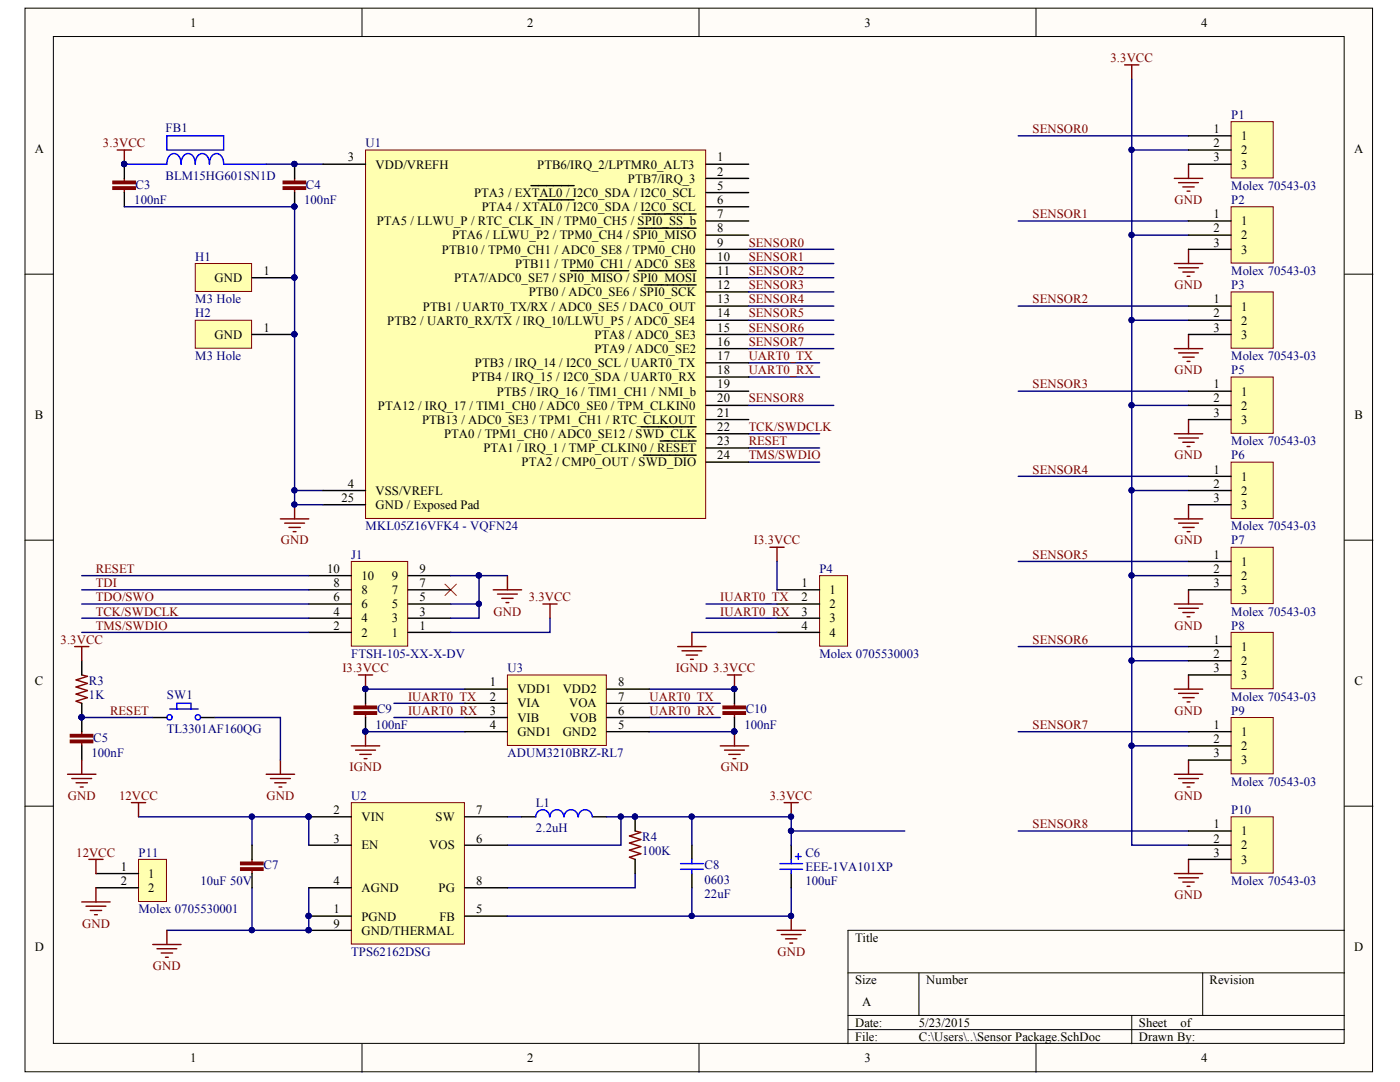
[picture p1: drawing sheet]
<svg xmlns="http://www.w3.org/2000/svg" width="279mm" height="216mm" viewBox="0 0 279 216" stroke-linecap="round" stroke-linejoin="round" font-family="sans-serif">
<defs><g id="words">
<g font-size="2.5">
<text x="38" y="5.3">1</text>
<text x="105.2" y="5.3">2</text>
<text x="172.5" y="5.3">3</text>
<text x="239.7" y="5.3">4</text>
<text x="242.2" y="26.5">1</text>
<text x="242.2" y="29.4">2</text>
<text x="247.7" y="28">1</text>
<text x="6.9" y="30.4">A</text>
<text x="69.4" y="32.2">3</text>
<text x="74.9" y="33.6">VDD/VREFH</text>
<text x="107.2" y="33.6">PTB6/IRQ_2/LPTMR0_ALT3</text>
<text x="143.2" y="32.2">1</text>
<text x="143.2" y="35.1">2</text>
<text x="242.2" y="32.2">3</text>
<text x="247.7" y="30.8">2</text>
<text x="247.7" y="33.6">3</text>
<text x="270.2" y="30.4">A</text>
<text x="94.6" y="39.3">PTA3 / EXTAL0 / I2C0_SDA / I2C0_SCL</text>
<text x="125.3" y="36.4">PTB7/IRQ_3</text>
<text x="143.2" y="37.9">5</text>
<text x="143.2" y="40.7">6</text>
<text x="75.2" y="45">PTA5 / LLWU_P / RTC_CLK_IN / TPM0_CH5 / SPI0_SS_b</text>
<text x="90.2" y="47.8">PTA6 / LLWU_P2 / TPM0_CH4 / SPI0_MISO</text>
<text x="96.1" y="42.1">PTA4 / XTAL0 / I2C0_SDA / I2C0_SCL</text>
<text x="143.2" y="43.5">7</text>
<text x="143.2" y="46.3">8</text>
<text x="242.2" y="43.5">1</text>
<text x="242.2" y="46.3">2</text>
<text x="247.7" y="45">1</text>
<text x="247.7" y="47.8">2</text>
<text x="88.2" y="50.6">PTB10 / TPM0_CH1 / ADC0_SE8 / TPM0_CH0</text>
<text x="102.8" y="53.4">PTB11 / TPM0_CH1 / ADC0_SE8</text>
<text x="143.2" y="49.2">9</text>
<text x="143.2" y="52">10</text>
<text x="242.2" y="49.2">3</text>
<text x="247.7" y="50.6">3</text>
<text x="42.8" y="56.3">GND</text>
<text x="52.6" y="54.9">1</text>
<text x="90.6" y="56.3">PTA7/ADC0_SE7 / SPI0_MISO / SPI0_MOSI</text>
<text x="105.5" y="59.1">PTB0 / ADC0_SE6 / SPI0_SCK</text>
<text x="143.2" y="54.9">11</text>
<text x="143.2" y="57.7">12</text>
<text x="77.3" y="64.8">PTB2 / UART0_RX/TX / IRQ_10/LLWU_P5 / ADC0_SE4</text>
<text x="84.4" y="62">PTB1 / UART0_TX/RX / ADC0_SE5 / DAC0_OUT</text>
<text x="143.2" y="60.5">13</text>
<text x="143.2" y="63.3">14</text>
<text x="242.2" y="60.5">1</text>
<text x="242.2" y="63.3">2</text>
<text x="247.7" y="62">1</text>
<text x="247.7" y="64.8">2</text>
<text x="42.8" y="67.6">GND</text>
<text x="52.6" y="66.2">1</text>
<text x="118.6" y="67.6">PTA8 / ADC0_SE3</text>
<text x="118.6" y="70.4">PTA9 / ADC0_SE2</text>
<text x="143.2" y="66.2">15</text>
<text x="143.2" y="69">16</text>
<text x="143.2" y="71.9">17</text>
<text x="242.2" y="66.2">3</text>
<text x="247.7" y="67.6">3</text>
<text x="94.2" y="76.1">PTB4 / IRQ_15 / I2C0_SDA / UART0_RX</text>
<text x="94.8" y="73.3">PTB3 / IRQ_14 / I2C0_SCL / UART0_TX</text>
<text x="143.2" y="74.6">18</text>
<text x="143.2" y="77.5">19</text>
<text x="242.2" y="77.5">1</text>
<text x="6.9" y="83.5">B</text>
<text x="75.4" y="81.7">PTA12 / IRQ_17 / TIM1_CH0 / ADC0_SE0 / TPM_CLKIN0</text>
<text x="99.2" y="79">PTB5 / IRQ_16 / TIM1_CH1 / NMI_b</text>
<text x="143.2" y="80.3">20</text>
<text x="143.2" y="83.2">21</text>
<text x="242.2" y="80.3">2</text>
<text x="242.2" y="83.2">3</text>
<text x="247.7" y="79">1</text>
<text x="247.7" y="81.7">2</text>
<text x="270.3" y="83.5">B</text>
<text x="84.2" y="84.6">PTB13 / ADC0_SE3 / TPM1_CH1 / RTC_CLKOUT</text>
<text x="88.6" y="87.4">PTA0 / TPM1_CH0 / ADC0_SE12 / SWD_CLK</text>
<text x="143.2" y="86">22</text>
<text x="143.2" y="88.8">23</text>
<text x="247.7" y="84.6">3</text>
<text x="96.5" y="90.3">PTA1 / IRQ_1 / TMP_CLKIN0 / RESET</text>
<text x="104.1" y="93.1">PTA2 / CMP0_OUT / SWD_DIO</text>
<text x="143.2" y="91.6">24</text>
<text x="242.2" y="94.5">1</text>
<text x="247.7" y="95.9">1</text>
<text x="68.2" y="100.2">25</text>
<text x="69.4" y="97.3">4</text>
<text x="74.9" y="98.7">VSS/VREFL</text>
<text x="74.9" y="101.6">GND / Exposed Pad</text>
<text x="242.2" y="97.3">2</text>
<text x="242.2" y="100.2">3</text>
<text x="247.7" y="98.7">2</text>
<text x="247.7" y="101.6">3</text>
<text x="242.2" y="111.5">1</text>
<text x="247.7" y="112.9">1</text>
<text x="65.3" y="114.3">10</text>
<text x="66.5" y="119.9">6</text>
<text x="66.5" y="117.2">8</text>
<text x="72.1" y="118.6">8</text>
<text x="72.1" y="115.7">10</text>
<text x="78.2" y="118.6">7</text>
<text x="78.2" y="115.7">9</text>
<text x="83.7" y="119.9">5</text>
<text x="83.7" y="117.2">7</text>
<text x="83.7" y="114.3">9</text>
<text x="160" y="117.2">1</text>
<text x="160" y="119.9">2</text>
<text x="165.6" y="118.6">1</text>
<text x="242.2" y="114.3">2</text>
<text x="242.2" y="117.2">3</text>
<text x="247.7" y="115.7">2</text>
<text x="247.7" y="118.6">3</text>
<text x="66.5" y="125.6">2</text>
<text x="66.5" y="122.8">4</text>
<text x="72.1" y="124.2">4</text>
<text x="72.1" y="121.4">6</text>
<text x="78.2" y="124.2">3</text>
<text x="78.2" y="121.4">5</text>
<text x="83.7" y="125.6">1</text>
<text x="83.7" y="122.8">3</text>
<text x="160" y="122.8">3</text>
<text x="160" y="125.6">4</text>
<text x="165.6" y="121.4">2</text>
<text x="165.6" y="124.2">3</text>
<text x="72.1" y="127">2</text>
<text x="78.2" y="127">1</text>
<text x="165.6" y="127">4</text>
<text x="242.2" y="128.5">1</text>
<text x="242.2" y="131.3">2</text>
<text x="247.7" y="129.8">1</text>
<text x="6.9" y="136.6">C</text>
<text x="97.7" y="136.9">1</text>
<text x="123.4" y="136.9">8</text>
<text x="242.2" y="134.1">3</text>
<text x="247.7" y="132.7">2</text>
<text x="247.7" y="135.5">3</text>
<text x="270.3" y="136.6">C</text>
<text x="97.7" y="139.8">2</text>
<text x="97.7" y="142.6">3</text>
<text x="103.2" y="138.4">VDD1</text>
<text x="103.2" y="141.2">VIA</text>
<text x="112.3" y="138.4">VDD2</text>
<text x="113.6" y="141.2">VOA</text>
<text x="123.4" y="142.6">6</text>
<text x="123.4" y="139.8">7</text>
<text x="97.7" y="145.5">4</text>
<text x="103.2" y="144">VIB</text>
<text x="103.2" y="146.8">GND1</text>
<text x="112.3" y="146.8">GND2</text>
<text x="113.7" y="144">VOB</text>
<text x="123.4" y="145.5">5</text>
<text x="242.2" y="145.5">1</text>
<text x="242.2" y="148.3">2</text>
<text x="247.7" y="146.8">1</text>
<text x="247.7" y="149.7">2</text>
<text x="242.2" y="151.1">3</text>
<text x="247.7" y="152.5">3</text>
<text x="66.5" y="162.5">2</text>
<text x="72.1" y="163.8">VIN</text>
<text x="86.9" y="163.8">SW</text>
<text x="95" y="162.5">7</text>
<text x="242.2" y="165.3">1</text>
<text x="247.7" y="166.7">1</text>
<text x="24.1" y="173.8">1</text>
<text x="66.5" y="168.1">3</text>
<text x="72.1" y="169.5">EN</text>
<text x="85.7" y="169.5">VOS</text>
<text x="95" y="168.1">6</text>
<text x="242.2" y="168.1">2</text>
<text x="242.2" y="170.9">3</text>
<text x="247.7" y="169.5">2</text>
<text x="247.7" y="172.4">3</text>
<text x="24.1" y="176.6">2</text>
<text x="29.6" y="175.1">1</text>
<text x="29.6" y="178">2</text>
<text x="66.5" y="176.6">4</text>
<text x="72.1" y="178">AGND</text>
<text x="87.5" y="178">PG</text>
<text x="95" y="176.6">8</text>
<text x="66.5" y="182.2">1</text>
<text x="66.5" y="185.1">9</text>
<text x="72.1" y="183.7">PGND</text>
<text x="87.7" y="183.7">FB</text>
<text x="95" y="182.2">5</text>
<text x="6.9" y="189.7">D</text>
<text x="72.1" y="186.5">GND/THERMAL</text>
<text x="170.6" y="187.9">Title</text>
<text x="270.2" y="189.7">D</text>
<text x="170.6" y="196.4">Size</text>
<text x="184.8" y="196.4">Number</text>
<text x="241.4" y="196.4">Revision</text>
<text x="172.1" y="200.7">A</text>
<text x="170.6" y="204.9">Date:</text>
<text x="170.6" y="207.7">File:</text>
<text x="183.4" y="204.9">5/23/2015</text>
<text x="183.4" y="207.7">C:\Users\..\Sensor Package.SchDoc</text>
<text x="227.3" y="204.9">Sheet</text>
<text x="227.3" y="207.7">Drawn By:</text>
<text x="235.6" y="204.9">of</text>
<text x="38" y="212">1</text>
<text x="105.2" y="212">2</text>
<text x="172.5" y="212">3</text>
<text x="239.7" y="212">4</text>
</g>
<g font-size="2.5" fill="#800000">
<text x="221.6" y="12.4">3.3VCC</text>
<text x="20.5" y="29.4">3.3VCC</text>
<text x="206.1" y="26.5">SENSOR0</text>
<text x="234.4" y="40.7">GND</text>
<text x="206.1" y="43.5">SENSOR1</text>
<text x="149.4" y="49.2">SENSOR0</text>
<text x="149.4" y="52">SENSOR1</text>
<text x="149.4" y="54.9">SENSOR2</text>
<text x="149.4" y="57.7">SENSOR3</text>
<text x="234.4" y="57.7">GND</text>
<text x="149.4" y="60.5">SENSOR4</text>
<text x="149.4" y="63.3">SENSOR5</text>
<text x="206.1" y="60.5">SENSOR2</text>
<text x="149.4" y="66.2">SENSOR6</text>
<text x="149.4" y="69">SENSOR7</text>
<text x="149.4" y="71.9">UART0_TX</text>
<text x="149.4" y="74.6">UART0_RX</text>
<text x="206.1" y="77.5">SENSOR3</text>
<text x="234.4" y="74.6">GND</text>
<text x="149.4" y="80.3">SENSOR8</text>
<text x="149.4" y="88.8">RESET</text>
<text x="149.4" y="86">TCK/SWDCLK</text>
<text x="149.4" y="91.6">TMS/SWDIO</text>
<text x="206.1" y="94.5">SENSOR4</text>
<text x="234.4" y="91.6">GND</text>
<text x="56.1" y="108.6">GND</text>
<text x="150.4" y="108.6">I3.3VCC</text>
<text x="206.1" y="111.5">SENSOR5</text>
<text x="234.4" y="108.6">GND</text>
<text x="19.1" y="119.9">TDO/SWO</text>
<text x="19.1" y="117.2">TDI</text>
<text x="19.1" y="114.3">RESET</text>
<text x="105.5" y="119.9">3.3VCC</text>
<text x="143.7" y="119.9">IUART0_TX</text>
<text x="19.1" y="125.6">TMS/SWDIO</text>
<text x="19.1" y="122.8">TCK/SWDCLK</text>
<text x="98.5" y="122.8">GND</text>
<text x="143.7" y="122.8">IUART0_RX</text>
<text x="234.4" y="125.6">GND</text>
<text x="12.1" y="128.5">3.3VCC</text>
<text x="206.1" y="128.5">SENSOR6</text>
<text x="68.3" y="134.1">I3.3VCC</text>
<text x="134.9" y="134.1">IGND 3.3VCC</text>
<text x="22" y="142.6">RESET</text>
<text x="81.4" y="142.6">IUART0_RX</text>
<text x="81.4" y="139.8">IUART0_TX</text>
<text x="129.6" y="142.6">UART0_RX</text>
<text x="129.6" y="139.8">UART0_TX</text>
<text x="234.4" y="142.6">GND</text>
<text x="206.1" y="145.5">SENSOR7</text>
<text x="69.8" y="153.9">IGND</text>
<text x="143.8" y="153.9">GND</text>
<text x="13.5" y="159.6">GND</text>
<text x="23.8" y="159.6">12VCC</text>
<text x="53.2" y="159.6">GND</text>
<text x="153.6" y="159.6">3.3VCC</text>
<text x="234.4" y="159.6">GND</text>
<text x="206.1" y="165.3">SENSOR8</text>
<text x="15.2" y="170.9">12VCC</text>
<text x="234.4" y="179.5">GND</text>
<text x="16.4" y="185.1">GND</text>
<text x="155.2" y="190.8">GND</text>
<text x="30.5" y="193.6">GND</text>
</g>
<g font-size="2.5" fill="#000080">
<text x="245.7" y="23.8">P1</text>
<text x="33.1" y="26.3">FB1</text>
<text x="73" y="29.4">U1</text>
<text x="33.1" y="35.9">BLM15HG601SN1D</text>
<text x="26.8" y="40.7">100nF</text>
<text x="27.1" y="37.6">C3</text>
<text x="60.7" y="40.7">100nF</text>
<text x="61.1" y="37.6">C4</text>
<text x="245.7" y="37.9">Molex 70543-03</text>
<text x="245.7" y="40.7">P2</text>
<text x="39" y="52">H1</text>
<text x="245.7" y="54.9">Molex 70543-03</text>
<text x="245.7" y="57.7">P3</text>
<text x="39" y="60.5">M3 Hole</text>
<text x="39" y="63.3">H2</text>
<text x="39" y="71.9">M3 Hole</text>
<text x="245.7" y="71.9">Molex 70543-03</text>
<text x="245.7" y="74.6">P5</text>
<text x="245.7" y="88.8">Molex 70543-03</text>
<text x="245.7" y="91.6">P6</text>
<text x="73" y="105.8">MKL05Z16VFK4 - VQFN24</text>
<text x="245.7" y="105.8">Molex 70543-03</text>
<text x="70.1" y="111.5">J1</text>
<text x="245.7" y="108.6">P7</text>
<text x="163.5" y="114.3">P4</text>
<text x="245.7" y="122.8">Molex 70543-03</text>
<text x="245.7" y="125.6">P8</text>
<text x="70.1" y="131.3">FTSH-105-XX-X-DV</text>
<text x="163.5" y="131.3">Molex 0705530003</text>
<text x="17.8" y="136.7">R3</text>
<text x="101.3" y="134.1">U3</text>
<text x="17.8" y="139.5">1K</text>
<text x="33.3" y="139.5">SW1</text>
<text x="75.3" y="142.3">C9</text>
<text x="148.8" y="142.3">C10</text>
<text x="245.7" y="139.8">Molex 70543-03</text>
<text x="245.7" y="142.6">P9</text>
<text x="18.6" y="148">C5</text>
<text x="33.3" y="146.3">TL3301AF160QG</text>
<text x="74.9" y="145.5">100nF</text>
<text x="148.6" y="145.5">100nF</text>
<text x="18.3" y="151.1">100nF</text>
<text x="101.3" y="151.1">ADUM3210BRZ-RL7</text>
<text x="70.1" y="159.6">U2</text>
<text x="107" y="161">L1</text>
<text x="245.7" y="156.8">Molex 70543-03</text>
<text x="107" y="166.1">2.2uH</text>
<text x="128.2" y="167.8">R4</text>
<text x="245.7" y="162.5">P10</text>
<text x="27.7" y="170.9">P11</text>
<text x="52.6" y="173.5">C7</text>
<text x="128.2" y="170.7">100K</text>
<text x="140.6" y="173.5">C8</text>
<text x="160.7" y="170.9">C6</text>
<text x="160.7" y="173.8">EEE-1VA101XP</text>
<text x="40" y="176.6">10uF 50V</text>
<text x="140.6" y="179.1">22uF</text>
<text x="140.6" y="176.3">0603</text>
<text x="160.7" y="176.6">100uF</text>
<text x="245.7" y="176.6">Molex 70543-03</text>
<text x="27.7" y="182.2">Molex 0705530001</text>
<text x="70.1" y="190.8">TPS62162DSG</text>
</g>
</g></defs>
<g fill="#fffcf8" stroke="#000" stroke-width=".2">
<path d="M5 1.6h268.9v212.3h-268.9z"/>
<path d="M10.7 7.3h257.6v200.9h-257.6z"/>
</g>
<g fill="none" stroke="#000" stroke-width=".2">
<path d="M72.2 1.6v5.7M139.5 1.6v5.7M206.8 1.6v5.7M5 54.7h5.7M268.3 54.7h5.7M5 107.8h5.7M268.3 107.8h5.7M5 160.9h5.7M268.3 160.9h5.7M169.2 194.1h99.1M183.4 194.1v8.5M240 194.1v8.5"/>
<path d="M268.3 185.6h-99.1v22.7M72.2 208.3v5.6M139.5 208.3v5.6M169.2 202.6h99.1M169.2 205.4h99.1M206.8 208.3v5.6M225.9 202.6v5.7"/>
</g>
<g fill="none" stroke="#800000" stroke-width=".28">
<path d="M23.4 29.9h2.8M24.8 29.9v2.9M58.8 35.6v.6M58.8 37.9v.5M56 103.5h5.6M56.8 104.4h4M57.7 105.2h2.2M58.5 106.1h.6M58.8 100.7v2.8M98.4 117.7h5.7M99.3 118.5h4M100.1 119.4h2.3"/>
<path d="M101.3 114.9v2.8M101 120.2h.6M108.3 120.5h2.9M109.8 120.5v2.9"/>
</g>
<g fill="#800000" stroke="#800000" stroke-width=".28">
<path d="M56.5 37.3h4.5v.5h-4.5z"/>
<path d="M56.5 36.2h4.5v.4h-4.5z"/>
</g>
<path d="M58.8 32.8v2.8M58.8 38.4v2.9" fill="none" stroke="#000" stroke-width=".28"/>
<g fill="#000080" stroke="#000080" stroke-width=".2">
<circle cx="58.7" cy="32.7" r=".52"/>
<circle cx="58.7" cy="41.2" r=".52"/>
<circle cx="58.7" cy="100.7" r=".52"/>
<circle cx="24.8" cy="32.7" r=".52"/>
</g>
<path d="M88.8 116.6l2.3 2.2M91.1 116.6l-2.3 2.2" fill="none" stroke="#f00" stroke-width=".2"/>
<path d="M70.1 112h11.3v16.9h-11.3z" fill="#ffffb0" stroke="#800000" stroke-width=".2"/>
<path d="M24.8 32.8v2.8M24.8 38.4v2.9M61.6 117.7h8.5M61.6 114.9h8.5M81.4 117.7h8.5M81.4 114.9h8.5M61.6 126.2h8.5M61.6 123.4h8.5M61.6 120.5h8.5M81.4 126.2h8.5M81.4 123.4h8.5M81.4 120.5h8.5" fill="none" stroke="#000" stroke-width=".28"/>
<g fill="none" stroke="#000080" stroke-width=".28">
<path d="M53.1 32.8h11.4M149.4 72.4h14.2M149.4 75.2h14.2M58.8 97.9h5.7M149.4 89.4h14.2M149.4 86.6h14.2M149.4 92.2h14.2M16.3 114.9h45.3M16.3 117.7h45.3M89.9 114.9h11.4M95.6 114.9v8.5h-5.7M16.3 120.5h45.3"/>
<path d="M16.3 123.4h45.3M16.3 126.2h45.3M89.9 120.5h5.7M109.8 123.4v2.8h-19.9"/>
</g>
<g fill="#000080" stroke="#000080" stroke-width=".2">
<circle cx="95.6" cy="114.8" r=".52"/>
<circle cx="95.6" cy="120.5" r=".52"/>
<circle cx="24.8" cy="32.7" r=".52"/>
<circle cx="58.7" cy="97.8" r=".52"/>
<circle cx="58.7" cy="32.7" r=".52"/>
</g>
<path d="M24.8 32.8h8.5a1.77 1.77 0 0 1 1.6-2.2l.5 .2 .3 .4a2.34 2.34 0 0 1 .4 1.6 1.77 1.77 0 0 1 1.6-2.2l.5 .2 .3 .4a2.34 2.34 0 0 1 .5 1.6 1.77 1.77 0 0 1 1.5-2.2l.5 .2 .3 .4a2.34 2.34 0 0 1 .5 1.6 1.77 1.77 0 0 1 1.6-2.2l.5 .2 .3 .4a2.34 2.34 0 0 1 .4 1.6h8.5M33.3 27.1h11.3v2.8h-11.3z" fill="none" stroke="#00f" stroke-width=".28"/>
<path d="M24.8 35.6v.6M24.8 37.9v.5" fill="none" stroke="#800000" stroke-width=".28"/>
<g fill="#800000" stroke="#800000" stroke-width=".28">
<path d="M22.5 37.3h4.5v.5h-4.5z"/>
<path d="M22.5 36.2h4.5v.4h-4.5z"/>
</g>
<path d="M73 29.9h67.8v73.6h-67.8z" fill="#ffffb0" stroke="#800000" stroke-width=".2"/>
<g fill="none" stroke="#000" stroke-width=".28">
<path d="M64.5 32.8h8.5M106 37h8.6M107.4 39.9h7.2M140.9 32.8h8.5M140.9 35.6h8.5M140.9 38.4h8.5M113.9 54h11.6M127.3 45.5h11.6M127.3 54h11.6M128.1 42.7h10.8M128.6 56.9h10.3M140.9 41.3h8.5"/>
<path d="M140.9 44.1h8.5M140.9 46.9h8.5M140.9 49.8h8.5M140.9 52.6h8.5M140.9 55.4h8.5M140.9 58.2h8.5M140.9 61.1h8.5M140.9 63.9h8.5M140.9 66.7h8.5M140.9 69.6h8.5M140.9 72.4h8.5M140.9 75.2h8.5"/>
<path d="M140.9 78.1h8.5M64.5 97.9h8.5M127.9 85.2h11M128.4 90.8h10.5M131.7 88h7.2M140.9 80.9h8.5M140.9 83.7h8.5M140.9 86.6h8.5M140.9 89.4h8.5M140.9 92.2h8.5M64.5 100.7h8.5M16.3 131.8v2.9"/>
<path d="M16.3 140.3v5.7M16.3 148.8v2.9M30.5 143.2h2.8M40.1 143.2h2.8"/>
</g>
<g fill="none" stroke="#00f" stroke-width=".28">
<path d="M33.9 141.5h5.6M35.3 141.5v-1.2h2.8v1.2"/>
<circle cx="33.8" cy="143.1" r=".52"/>
<circle cx="39.5" cy="143.1" r=".52"/>
</g>
<g fill="none" stroke="#800000" stroke-width=".28">
<path d="M224.4 13h2.9M225.9 13v2.8M234.4 35.6h5.6M235.2 36.4h4M236.1 37.3h2.2M236.9 38.1h.6M237.2 32.8v2.8M234.4 52.6h5.6M235.2 53.4h4M236.1 54.3h2.2M236.9 55.1h.6M237.2 49.8v2.8"/>
<path d="M234.4 69.6h5.6M235.2 70.4h4M236.1 71.3h2.2M236.9 72.1h.6M237.2 66.7v2.9M234.4 86.6h5.6M235.2 87.4h4M236.1 88.3h2.2M236.9 89.1h.6M237.2 83.7v2.9M234.4 103.5h5.6M235.2 104.4h4"/>
<path d="M236.1 105.2h2.2M236.9 106.1h.6M237.2 100.7v2.8M237.2 117.7v2.8M14.9 129h2.8M16.3 134.7l1.1 .3-2.2 .7 2.2 .7-2.2 .7 2.2 .7-2.2 .7 2.2 .7-2.2 .7 1.1 .4M16.3 129v2.8M234.4 120.5h5.6M234.4 137.5h5.6M235.2 121.4h4M235.2 138.4h4M236.1 122.2h2.2"/>
<path d="M236.1 139.2h2.2M236.9 123.1h.6M237.2 134.7v2.8M13.5 154.5h5.6M14.3 155.3h4M15.2 156.2h2.2M16 157h.6M16.3 146v.6M16.3 148.3v.5M16.3 151.7v2.8M53.1 154.5h5.7M54 155.3h3.9"/>
<path d="M54.8 156.2h2.3M55.7 157h.5M56 151.7v2.8M234.4 154.5h5.6M235.2 155.3h4M236.1 156.2h2.2M236.9 157h.6M236.9 140.1h.6M237.2 151.7v2.8M234.4 174.3h5.6M235.2 175.2h4M236.1 176h2.2"/>
<path d="M236.9 176.9h.6M237.2 171.5v2.8M30.5 188.5h5.6M31.3 189.3h4M32.2 190.2h2.2M33 191h.6M33.3 185.6v2.9M155.1 185.6h5.6M155.9 186.5h4M156.8 187.3h2.2M157.6 188.2h.6M157.9 182.8v2.8"/>
</g>
<g fill="none" stroke="#000080" stroke-width=".28">
<path d="M203.2 27.1h34M225.9 29.9h11.3M149.4 49.8h17M149.4 52.6h17M149.4 55.4h17M149.4 58.2h17M203.2 44.1h34M225.9 46.9h11.3M149.4 63.9h17M149.4 61.1h17M149.4 66.7h17M149.4 69.6h17"/>
<path d="M203.2 61.1h34M203.2 78.1h34M225.9 63.9h11.3M149.4 80.9h17M203.2 95h34M225.9 97.9h11.3M225.9 80.9h11.3M203.2 112h34M203.2 129h34M225.9 131.8h11.3M16.3 143.2h14.2M42.9 143.2h13.1v8.5"/>
<path d="M203.2 146h34M50.3 163v5.6M50.3 177.1v8.5M61.6 177.1v8.5h-28.3M101.3 163h2.8M123.9 163v5.6h-22.6M126.8 174.3v2.8h-25.5M138.1 163v5.6M138.1 177.1v5.7M203.2 165.8h34"/>
</g>
<g fill="#000080" stroke="#000080" stroke-width=".2">
<circle cx="16.3" cy="143.1" r=".52"/>
<circle cx="225.8" cy="97.8" r=".52"/>
<circle cx="225.8" cy="80.8" r=".52"/>
<circle cx="225.8" cy="63.9" r=".52"/>
<circle cx="225.8" cy="46.9" r=".52"/>
<circle cx="225.8" cy="29.9" r=".52"/>
<circle cx="225.8" cy="131.8" r=".52"/>
<circle cx="61.6" cy="182.8" r=".52"/>
<circle cx="61.6" cy="185.6" r=".52"/>
<circle cx="50.3" cy="185.6" r=".52"/>
<circle cx="50.3" cy="162.9" r=".52"/>
<circle cx="123.9" cy="162.9" r=".52"/>
<circle cx="138" cy="162.9" r=".52"/>
<circle cx="138" cy="182.8" r=".52"/>
<circle cx="157.9" cy="182.8" r=".52"/>
</g>
<g fill="#800000" stroke="#800000" stroke-width=".28">
<path d="M14.1 147.7h4.4v.5h-4.4z"/>
<path d="M14.1 146.6h4.4v.4h-4.4z"/>
</g>
<path d="M70.1 160.2h22.6v28.2h-22.6z" fill="#ffffb0" stroke="#800000" stroke-width=".2"/>
<g fill="none" stroke="#000" stroke-width=".28">
<path d="M50.3 168.6v2.9M50.3 174.3v2.8M61.6 163h8.5M61.6 168.6h8.5M61.6 177.1h8.5M92.8 163h8.5M92.8 168.6h8.5M92.8 177.1h8.5M104.1 163h2.8M118.3 163h2.8M126.8 163v2.8M126.8 171.5v2.8"/>
<path d="M138.1 168.6v2.9M138.1 174.3v2.8M157.9 168.6v2.9M157.9 174.3v2.8M61.6 182.8h8.5M61.6 185.6h8.5M92.8 182.8h8.5"/>
</g>
<g fill="#000080" stroke="#000080" stroke-width=".2">
<circle cx="61.6" cy="182.8" r=".52"/>
<circle cx="61.6" cy="162.9" r=".52"/>
<circle cx="61.6" cy="185.6" r=".52"/>
<circle cx="157.9" cy="162.9" r=".52"/>
<circle cx="126.7" cy="162.9" r=".52"/>
<circle cx="50.3" cy="162.9" r=".52"/>
<circle cx="157.9" cy="182.8" r=".52"/>
<circle cx="138" cy="182.8" r=".52"/>
<circle cx="225.8" cy="148.8" r=".52"/>
<circle cx="123.9" cy="162.9" r=".52"/>
<circle cx="138" cy="162.9" r=".52"/>
<circle cx="157.9" cy="165.8" r=".52"/>
</g>
<path d="M225.9 148.8h11.3M27.6 163h34v5.6M121.1 163h36.8v5.6M157.9 177.1v5.7h-56.6M157.9 165.8h22.7" fill="none" stroke="#000080" stroke-width=".28"/>
<path d="M26.2 160.2h2.9M27.6 160.2v2.8M50.3 171.5v.5M50.3 173.7v.6M126.8 165.8l1.1 .3-2.3 .7 2.3 .7-2.3 .7 2.3 .7-2.3 .7 2.3 .7-2.3 .8 1.2 .4M156.5 160.2h2.8M157.9 160.2v2.8" fill="none" stroke="#800000" stroke-width=".28"/>
<g fill="none" stroke="#00f" stroke-width=".28">
<path d="M109.7 163a1.37 1.37 0 0 0-1.4-1.4 1.37 1.37 0 0 0-1.4 1.4M112.5 163a1.37 1.37 0 0 0-1.4-1.4 1.37 1.37 0 0 0-1.3 1.4M115.3 163a1.37 1.37 0 0 0-1.3-1.4 1.37 1.37 0 0 0-1.4 1.4M118.2 163a1.37 1.37 0 0 0-1.4-1.4 1.37 1.37 0 0 0-1.4 1.4M135.8 172.3h4.5M135.8 173.5h4.5M138.1 171.5v.8M138.1 173.5v.8M155.6 172.3h4.6M155.6 173.5h4.6M157.9 171.5v.8M157.9 173.5v.8"/>
<path d="M158.8 170.9h1.1M159.3 170.3v1.2"/>
</g>
<g fill="#800000" stroke="#800000" stroke-width=".28">
<path d="M48 173.2h4.5v.5h-4.5z"/>
<path d="M48 172h4.5v.5h-4.5z"/>
</g>
<path d="M245.7 24.3h8.4v11.2h-8.4z" fill="#ffffb0" stroke="#800000" stroke-width=".2"/>
<path d="M237.2 27.1h8.5M237.2 29.9h8.5M237.2 32.8h8.5" fill="none" stroke="#000" stroke-width=".28"/>
<path d="M245.7 41.3h8.4v11.2h-8.4z" fill="#ffffb0" stroke="#800000" stroke-width=".2"/>
<path d="M237.2 44.1h8.5M237.2 46.9h8.5M237.2 49.8h8.5" fill="none" stroke="#000" stroke-width=".28"/>
<path d="M245.7 58.2h8.4v11.3h-8.4z" fill="#ffffb0" stroke="#800000" stroke-width=".2"/>
<path d="M237.2 61.1h8.5M237.2 63.9h8.5M237.2 66.7h8.5" fill="none" stroke="#000" stroke-width=".28"/>
<path d="M245.7 75.2h8.4v11.3h-8.4z" fill="#ffffb0" stroke="#800000" stroke-width=".2"/>
<path d="M237.2 78.1h8.5M237.2 80.9h8.5M237.2 83.7h8.5" fill="none" stroke="#000" stroke-width=".28"/>
<path d="M245.7 92.2h8.4v11.3h-8.4z" fill="#ffffb0" stroke="#800000" stroke-width=".2"/>
<path d="M237.2 95h8.5M237.2 97.9h8.5M237.2 100.7h8.5" fill="none" stroke="#000" stroke-width=".28"/>
<path d="M225.9 15.8v99.1h11.3" fill="none" stroke="#000080" stroke-width=".28"/>
<g fill="#000080" stroke="#000080" stroke-width=".2">
<circle cx="225.8" cy="29.9" r=".52"/>
<circle cx="225.8" cy="46.9" r=".52"/>
<circle cx="225.8" cy="63.9" r=".52"/>
<circle cx="225.8" cy="80.8" r=".52"/>
<circle cx="225.8" cy="97.8" r=".52"/>
<circle cx="225.8" cy="114.8" r=".52"/>
</g>
<path d="M245.7 109.2h8.4v11.2h-8.4z" fill="#ffffb0" stroke="#800000" stroke-width=".2"/>
<path d="M237.2 112h8.5M237.2 114.9h8.5M237.2 117.7h8.5" fill="none" stroke="#000" stroke-width=".28"/>
<path d="M245.7 126.2h8.4v11.2h-8.4z" fill="#ffffb0" stroke="#800000" stroke-width=".2"/>
<path d="M237.2 129h8.5M237.2 131.8h8.5M237.2 134.7h8.5" fill="none" stroke="#000" stroke-width=".28"/>
<path d="M245.7 143.2h8.4v11.2h-8.4z" fill="#ffffb0" stroke="#800000" stroke-width=".2"/>
<path d="M237.2 146h8.5M237.2 148.8h8.5M237.2 151.7h8.5" fill="none" stroke="#000" stroke-width=".28"/>
<path d="M225.9 114.9v53.7h11.3" fill="none" stroke="#000080" stroke-width=".28"/>
<g fill="#000080" stroke="#000080" stroke-width=".2">
<circle cx="225.8" cy="114.8" r=".52"/>
<circle cx="225.8" cy="131.8" r=".52"/>
<circle cx="225.8" cy="148.8" r=".52"/>
</g>
<path d="M245.7 163h8.4v11.2h-8.4z" fill="#ffffb0" stroke="#800000" stroke-width=".2"/>
<path d="M237.2 165.8h8.5M237.2 168.6h8.5M237.2 171.5h8.5" fill="none" stroke="#000" stroke-width=".28"/>
<path d="M163.6 114.9h5.5v14h-5.5z" fill="#ffffb0" stroke="#800000" stroke-width=".2"/>
<path d="M155.1 117.7h8.5M155.1 120.5h8.5M155.1 123.4h8.5M155.1 126.2h8.5" fill="none" stroke="#000" stroke-width=".28"/>
<path d="M135.2 129h5.7M136.1 129.9h4M136.9 130.7h2.3M137.8 131.6h.6M138.1 126.2v2.8" fill="none" stroke="#800000" stroke-width=".28"/>
<path d="M138.1 126.2h17M140.9 123.4h14.2M140.9 120.5h14.2" fill="none" stroke="#000080" stroke-width=".28"/>
<path d="M27.6 171.5h5.6v8.4h-5.6z" fill="#ffffb0" stroke="#800000" stroke-width=".2"/>
<path d="M73 137.5v2.8M146.6 137.5v2.8M73 143.2v2.8M146.6 143.2v2.8M19.1 174.3h8.5M19.1 177.1h8.5" fill="none" stroke="#000" stroke-width=".28"/>
<g fill="none" stroke="#800000" stroke-width=".28">
<path d="M153.7 109.2h2.8M155.1 109.2v2.8M71.5 134.7h2.9M73 134.7v2.8M145.2 134.7h2.8M146.6 134.7v2.8M70.1 148.8h5.7M71 149.7h3.9M71.8 150.5h2.3M72.7 151.4h.5M73 140.3v.6M73 142.6v.6"/>
<path d="M73 146v2.8M143.7 148.8h5.7M144.6 149.7h4M145.4 150.5h2.3M146.3 151.4h.6M146.6 140.3v.6M146.6 142.6v.6M146.6 146v2.8M16.3 180h5.7M17.7 171.5h2.9M19.1 171.5v2.8M19.1 177.1v2.9"/>
<path d="M17.2 180.8h3.9M18 181.7h2.3M18.9 182.5h.5"/>
</g>
<path d="M155.1 112v5.7M73 137.5h19.8M129.6 137.5h17M73 146h19.8M78.6 143.2h14.2M78.6 140.3h14.2M129.6 146h17M129.6 143.2h14.1M129.6 140.3h14.1" fill="none" stroke="#000080" stroke-width=".28"/>
<g fill="#800000" stroke="#800000" stroke-width=".28">
<path d="M70.7 142h4.4v.5h-4.4z"/>
<path d="M70.7 140.9h4.4v.5h-4.4z"/>
<path d="M144.3 142h4.5v.5h-4.5z"/>
<path d="M144.3 140.9h4.5v.5h-4.5z"/>
</g>
<g fill="#000080" stroke="#000080" stroke-width=".2">
<circle cx="72.9" cy="137.5" r=".52"/>
<circle cx="72.9" cy="146" r=".52"/>
<circle cx="146.5" cy="137.5" r=".52"/>
<circle cx="146.5" cy="146" r=".52"/>
</g>
<path d="M101.3 134.7h19.7v14h-19.7z" fill="#ffffb0" stroke="#800000" stroke-width=".2"/>
<path d="M92.8 137.5h8.5M121.1 137.5h8.5M92.8 140.3h8.5M92.8 143.2h8.5M92.8 146h8.5M121.1 140.3h8.5M121.1 143.2h8.5M121.1 146h8.5" fill="none" stroke="#000" stroke-width=".28"/>
<path d="M39 52.6h11.2v5.6h-11.2z" fill="#ffffb0" stroke="#800000" stroke-width=".2"/>
<path d="M50.3 55.4h8.5" fill="none" stroke="#000" stroke-width=".28"/>
<g fill="#000080" stroke="#000080" stroke-width=".2">
<circle cx="58.7" cy="55.4" r=".52"/>
<circle cx="58.7" cy="41.2" r=".52"/>
<circle cx="58.7" cy="66.7" r=".52"/>
<circle cx="58.7" cy="97.8" r=".52"/>
<circle cx="58.7" cy="100.7" r=".52"/>
</g>
<path d="M24.8 41.3h34v59.4h5.7" fill="none" stroke="#000080" stroke-width=".28"/>
<path d="M39 63.9h11.2v5.6h-11.2z" fill="#ffffb0" stroke="#800000" stroke-width=".2"/>
<path d="M50.3 66.7h8.5" fill="none" stroke="#000" stroke-width=".28"/>
<circle cx="58.7" cy="66.7" r=".52" fill="#000080" stroke="#000080" stroke-width=".2"/>
<use href="#words"/>
</svg>
